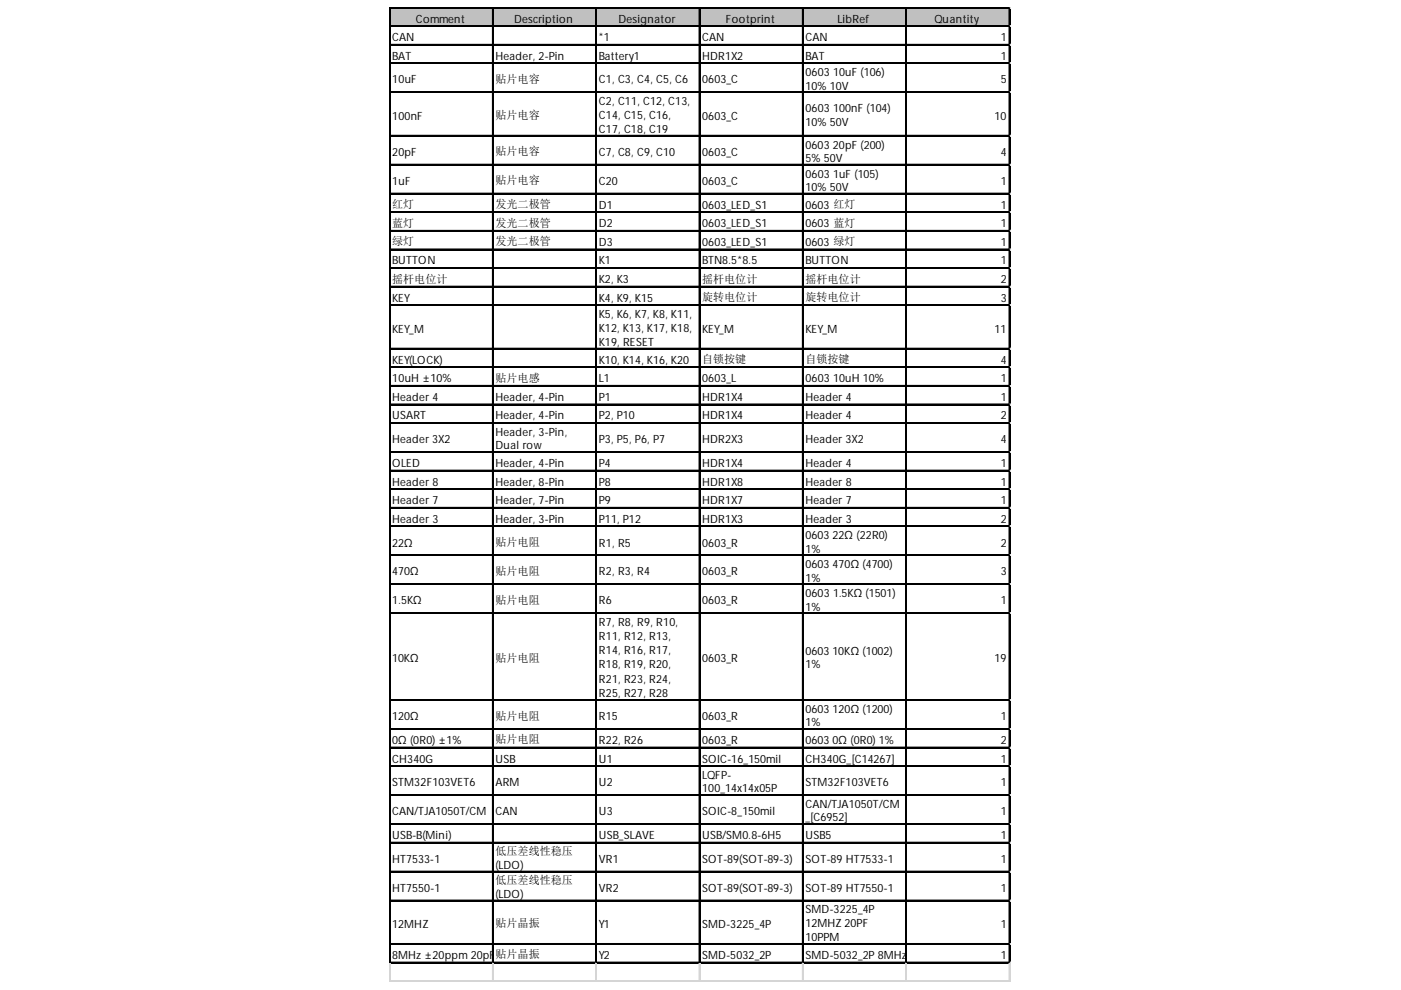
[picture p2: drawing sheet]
<svg xmlns="http://www.w3.org/2000/svg" width="297mm" height="210mm" viewBox="0 0 297 210" stroke-linecap="round" stroke-linejoin="round" font-family="sans-serif">
<defs><g id="words">
<g font-size="2.4">
<text x="88.2" y="4.8">Comment</text>
<text x="109" y="4.8">Description</text>
<text x="131.1" y="4.8">Designator</text>
<text x="153.9" y="4.8">Footprint</text>
<text x="177.6" y="4.8">LibRef</text>
<text x="198.2" y="4.8">Quantity</text>
<text x="83.2" y="8.7">CAN</text>
<text x="127" y="8.7">*1</text>
<text x="148.9" y="8.7">CAN</text>
<text x="170.8" y="8.7">CAN</text>
<text x="212.2" y="8.7">1</text>
<text x="83.2" y="12.7">BAT</text>
<text x="83.2" y="17.7">10uF</text>
<text x="105.1" y="12.7">Header, 2-Pin</text>
<text x="105.1" y="17.6">贴片电容</text>
<text x="127" y="12.7">Battery1</text>
<text x="127" y="17.7">C1, C3, C4, C5, C6</text>
<text x="148.9" y="12.7">HDR1X2</text>
<text x="148.9" y="17.7">0603_C</text>
<text x="170.8" y="12.7">BAT</text>
<text x="170.8" y="16.2">0603 10uF (106)</text>
<text x="212.2" y="12.7">1</text>
<text x="212.2" y="17.7">5</text>
<text x="127" y="22.3">C2, C11, C12, C13,</text>
<text x="170.8" y="19">10% 10V</text>
<text x="170.8" y="23.8">0603 100nF (104)</text>
<text x="83.2" y="25.4">100nF</text>
<text x="105.1" y="25.3">贴片电容</text>
<text x="127" y="25.2">C14, C15, C16,</text>
<text x="127" y="28.2">C17, C18, C19</text>
<text x="148.9" y="25.4">0603_C</text>
<text x="170.8" y="26.7">10% 50V</text>
<text x="210.9" y="25.4">10</text>
<text x="83.2" y="33">20pF</text>
<text x="105.1" y="33">贴片电容</text>
<text x="127" y="33">C7, C8, C9, C10</text>
<text x="148.9" y="33">0603_C</text>
<text x="170.8" y="31.5">0603 20pF (200)</text>
<text x="170.8" y="34.4">5% 50V</text>
<text x="212.2" y="33">4</text>
<text x="83.2" y="39.2">1uF</text>
<text x="105.1" y="39.1">贴片电容</text>
<text x="127" y="39.2">C20</text>
<text x="148.9" y="39.2">0603_C</text>
<text x="170.8" y="37.6">0603 1uF (105)</text>
<text x="170.8" y="40.5">10% 50V</text>
<text x="212.2" y="39.2">1</text>
<text x="83.2" y="44.1">红灯</text>
<text x="105.1" y="44.1">发光二极管</text>
<text x="127" y="44.2">D1</text>
<text x="148.9" y="44.2">0603_LED_S1</text>
<text x="170.8" y="44.2">0603 红灯</text>
<text x="212.2" y="44.2">1</text>
<text x="83.2" y="48.1">蓝灯</text>
<text x="83.2" y="52">绿灯</text>
<text x="105.1" y="48.1">发光二极管</text>
<text x="105.1" y="52">发光二极管</text>
<text x="127" y="48.2">D2</text>
<text x="127" y="52.1">D3</text>
<text x="148.9" y="48.2">0603_LED_S1</text>
<text x="148.9" y="52.1">0603_LED_S1</text>
<text x="170.8" y="48.2">0603 蓝灯</text>
<text x="170.8" y="52.1">0603 绿灯</text>
<text x="212.2" y="48.2">1</text>
<text x="212.2" y="52.1">1</text>
<text x="83.2" y="56.1">BUTTON</text>
<text x="83.2" y="59.9">摇杆电位计</text>
<text x="127" y="56.1">K1</text>
<text x="127" y="60">K2, K3</text>
<text x="148.9" y="56.1">BTN8.5*8.5</text>
<text x="148.9" y="59.9">摇杆电位计</text>
<text x="170.8" y="56.1">BUTTON</text>
<text x="170.8" y="59.9">摇杆电位计</text>
<text x="212.2" y="56.1">1</text>
<text x="212.2" y="60">2</text>
<text x="83.2" y="63.9">KEY</text>
<text x="127" y="63.9">K4, K9, K15</text>
<text x="148.9" y="63.8">旋转电位计</text>
<text x="170.8" y="63.8">旋转电位计</text>
<text x="212.2" y="63.9">3</text>
<text x="83.2" y="70.5">KEY_M</text>
<text x="127" y="67.4">K5, K6, K7, K8, K11,</text>
<text x="127" y="70.3">K12, K13, K17, K18,</text>
<text x="148.9" y="70.5">KEY_M</text>
<text x="170.8" y="70.5">KEY_M</text>
<text x="210.9" y="70.5">11</text>
<text x="83.2" y="77.1">KEY(LOCK)</text>
<text x="127" y="73.4">K19, RESET</text>
<text x="127" y="77.1">K10, K14, K16, K20</text>
<text x="148.9" y="77">自锁按键</text>
<text x="170.8" y="77">自锁按键</text>
<text x="212.2" y="77.1">4</text>
<text x="83.2" y="81">10uH ±10%</text>
<text x="105.1" y="80.9">贴片电感</text>
<text x="127" y="81">L1</text>
<text x="148.9" y="81">0603_L</text>
<text x="170.8" y="81">0603 10uH 10%</text>
<text x="212.2" y="81">1</text>
<text x="83.2" y="85">Header 4</text>
<text x="83.2" y="88.9">USART</text>
<text x="105.1" y="85">Header, 4-Pin</text>
<text x="105.1" y="88.9">Header, 4-Pin</text>
<text x="127" y="85">P1</text>
<text x="127" y="88.9">P2, P10</text>
<text x="148.9" y="85">HDR1X4</text>
<text x="148.9" y="88.9">HDR1X4</text>
<text x="170.8" y="85">Header 4</text>
<text x="170.8" y="88.9">Header 4</text>
<text x="212.2" y="85">1</text>
<text x="212.2" y="88.9">2</text>
<text x="83.2" y="94">Header 3X2</text>
<text x="105.1" y="92.4">Header, 3-Pin,</text>
<text x="105.1" y="95.3">Dual row</text>
<text x="127" y="94">P3, P5, P6, P7</text>
<text x="148.9" y="94">HDR2X3</text>
<text x="170.8" y="94">Header 3X2</text>
<text x="212.2" y="94">4</text>
<text x="83.2" y="99">OLED</text>
<text x="105.1" y="99">Header, 4-Pin</text>
<text x="127" y="99">P4</text>
<text x="148.9" y="99">HDR1X4</text>
<text x="170.8" y="99">Header 4</text>
<text x="212.2" y="99">1</text>
<text x="83.2" y="102.9">Header 8</text>
<text x="83.2" y="106.9">Header 7</text>
<text x="105.1" y="102.9">Header, 8-Pin</text>
<text x="105.1" y="106.9">Header, 7-Pin</text>
<text x="127" y="102.9">P8</text>
<text x="127" y="106.9">P9</text>
<text x="148.9" y="102.9">HDR1X8</text>
<text x="148.9" y="106.9">HDR1X7</text>
<text x="170.8" y="102.9">Header 8</text>
<text x="170.8" y="106.9">Header 7</text>
<text x="212.2" y="102.9">1</text>
<text x="212.2" y="106.9">1</text>
<text x="83.2" y="110.8">Header 3</text>
<text x="105.1" y="110.8">Header, 3-Pin</text>
<text x="127" y="110.8">P11, P12</text>
<text x="148.9" y="110.8">HDR1X3</text>
<text x="170.8" y="110.8">Header 3</text>
<text x="212.2" y="110.8">2</text>
<text x="83.2" y="115.9">22Ω</text>
<text x="105.1" y="115.8">贴片电阻</text>
<text x="127" y="115.9">R1, R5</text>
<text x="148.9" y="115.9">0603_R</text>
<text x="170.8" y="114.3">0603 22Ω (22R0)</text>
<text x="170.8" y="117.2">1%</text>
<text x="212.2" y="115.9">2</text>
<text x="83.2" y="122">470Ω</text>
<text x="105.1" y="121.9">贴片电阻</text>
<text x="127" y="122">R2, R3, R4</text>
<text x="148.9" y="122">0603_R</text>
<text x="170.8" y="120.5">0603 470Ω (4700)</text>
<text x="170.8" y="123.3">1%</text>
<text x="212.2" y="122">3</text>
<text x="83.2" y="128.1">1.5KΩ</text>
<text x="105.1" y="128.1">贴片电阻</text>
<text x="127" y="128.1">R6</text>
<text x="148.9" y="128.1">0603_R</text>
<text x="170.8" y="126.6">0603 1.5KΩ (1501)</text>
<text x="170.8" y="129.5">1%</text>
<text x="212.2" y="128.1">1</text>
<text x="127" y="132.7">R7, R8, R9, R10,</text>
<text x="127" y="135.6">R11, R12, R13,</text>
<text x="83.2" y="140.4">10KΩ</text>
<text x="105.1" y="140.3">贴片电阻</text>
<text x="127" y="138.7">R14, R16, R17,</text>
<text x="127" y="141.7">R18, R19, R20,</text>
<text x="148.9" y="140.4">0603_R</text>
<text x="170.8" y="138.9">0603 10KΩ (1002)</text>
<text x="170.8" y="141.7">1%</text>
<text x="210.9" y="140.4">19</text>
<text x="127" y="144.8">R21, R23, R24,</text>
<text x="127" y="147.9">R25, R27, R28</text>
<text x="83.2" y="152.7">120Ω</text>
<text x="105.1" y="152.6">贴片电阻</text>
<text x="127" y="152.7">R15</text>
<text x="148.9" y="152.7">0603_R</text>
<text x="170.8" y="151.2">0603 120Ω (1200)</text>
<text x="170.8" y="154">1%</text>
<text x="212.2" y="152.7">1</text>
<text x="83.2" y="157.7">0Ω (0R0) ±1%</text>
<text x="83.2" y="161.7">CH340G</text>
<text x="105.1" y="157.6">贴片电阻</text>
<text x="105.1" y="161.7">USB</text>
<text x="127" y="157.7">R22, R26</text>
<text x="127" y="161.7">U1</text>
<text x="148.9" y="157.7">0603_R</text>
<text x="148.9" y="161.7">SOIC-16_150mil</text>
<text x="170.8" y="157.7">0603 0Ω (0R0) 1%</text>
<text x="170.8" y="161.7">CH340G_[C14267]</text>
<text x="212.2" y="157.7">2</text>
<text x="212.2" y="161.7">1</text>
<text x="83.2" y="166.7">STM32F103VET6</text>
<text x="105.1" y="166.7">ARM</text>
<text x="127" y="166.7">U2</text>
<text x="148.9" y="165.2">LQFP-</text>
<text x="170.8" y="166.7">STM32F103VET6</text>
<text x="212.2" y="166.7">1</text>
<text x="83.2" y="172.8">CAN/TJA1050T/CM</text>
<text x="105.1" y="172.8">CAN</text>
<text x="127" y="172.8">U3</text>
<text x="148.9" y="168">100_14x14x05P</text>
<text x="148.9" y="172.8">SOIC-8_150mil</text>
<text x="170.8" y="171.3">CAN/TJA1050T/CM</text>
<text x="212.2" y="172.8">1</text>
<text x="83.2" y="177.9">USB-B(Mini)</text>
<text x="127" y="177.9">USB_SLAVE</text>
<text x="148.9" y="177.9">USB/SM0.8-6H5</text>
<text x="170.8" y="174.2">_[C6952]</text>
<text x="170.8" y="177.9">USB5</text>
<text x="212.2" y="177.9">1</text>
<text x="83.2" y="182.9">HT7533-1</text>
<text x="105.1" y="181.3">低压差线性稳压</text>
<text x="105.1" y="184.2">(LDO)</text>
<text x="127" y="182.9">VR1</text>
<text x="148.9" y="182.9">SOT-89(SOT-89-3)</text>
<text x="170.8" y="182.9">SOT-89 HT7533-1</text>
<text x="212.2" y="182.9">1</text>
<text x="83.2" y="189.1">HT7550-1</text>
<text x="105.1" y="187.4">低压差线性稳压</text>
<text x="105.1" y="190.4">(LDO)</text>
<text x="127" y="189.1">VR2</text>
<text x="148.9" y="189.1">SOT-89(SOT-89-3)</text>
<text x="170.8" y="189.1">SOT-89 HT7550-1</text>
<text x="212.2" y="189.1">1</text>
<text x="83.2" y="196.7">12MHZ</text>
<text x="105.1" y="196.6">贴片晶振</text>
<text x="127" y="196.7">Y1</text>
<text x="148.9" y="196.7">SMD-3225_4P</text>
<text x="170.8" y="193.7">SMD-3225_4P</text>
<text x="170.8" y="196.5">12MHZ 20PF</text>
<text x="212.2" y="196.7">1</text>
<text x="83.2" y="203.3">8MHz ±20ppm 20pF</text>
<text x="105.1" y="203.2">贴片晶振</text>
<text x="127" y="203.3">Y2</text>
<text x="148.9" y="203.3">SMD-5032_2P</text>
<text x="170.8" y="199.6">10PPM</text>
<text x="170.8" y="203.3">SMD-5032_2P 8MHz 20ppm 20pF</text>
<text x="212.2" y="203.3">1</text>
</g>
</g></defs>
<path d="M82.7 1.7h131.4v4h-131.4z" fill="#c0c0c0"/>
<g fill="none" stroke="#000" stroke-width=".22">
<path d="M82.5 1.5v202.7M82.6 1.5v202.7M82.7 1.5h131.4M82.7 1.6h131.4M82.7 5.5h131.4M82.7 5.6h131.4M82.7 9.4h131.4M82.7 9.5h131.4M82.7 13.3h131.4M82.7 13.5h131.4M82.7 19.5h131.4M82.7 19.6h131.4"/>
<path d="M104.4 1.7v202.5M104.5 1.7v202.5M126.3 1.7v202.5M126.4 1.7v202.5M148.2 1.7v202.5M148.3 1.7v202.5M170.1 1.7v202.5M170.2 1.7v202.5M192 1.7v202.5M192.1 1.7v202.5M213.9 1.7v202.5M214 1.7v202.5"/>
<path d="M82.7 28.7h131.4M82.7 28.8h131.4M82.7 34.8h131.4M82.7 34.9h131.4M82.7 41h131.4M82.7 41.1h131.4M82.7 44.9h131.4M82.7 45h131.4M82.7 48.8h131.4M82.7 49h131.4M82.7 52.8h131.4M82.7 52.9h131.4"/>
<path d="M82.7 56.7h131.4M82.7 56.8h131.4M82.7 60.7h131.4M82.7 60.8h131.4M82.7 64.6h131.4M82.7 64.7h131.4M82.7 73.8h131.4M82.7 73.9h131.4M82.7 77.8h131.4M82.7 77.9h131.4M82.7 81.7h131.4M82.7 81.8h131.4"/>
<path d="M82.7 85.7h131.4M82.7 85.8h131.4M82.7 89.6h131.4M82.7 89.7h131.4M82.7 95.7h131.4M82.7 95.9h131.4M82.7 99.7h131.4M82.7 99.8h131.4M82.7 103.6h131.4M82.7 103.7h131.4M82.7 107.6h131.4M82.7 107.7h131.4"/>
<path d="M82.7 111.5h131.4M82.7 111.6h131.4M82.7 117.7h131.4M82.7 117.8h131.4M82.7 123.8h131.4M82.7 123.9h131.4M82.7 129.9h131.4M82.7 130h131.4M82.7 148.3h131.4M82.7 148.4h131.4M82.7 154.5h131.4M82.7 154.6h131.4"/>
<path d="M82.7 158.4h131.4M82.7 158.5h131.4M82.7 162.4h131.4M82.7 162.5h131.4M82.7 168.5h131.4M82.7 168.6h131.4M82.7 174.6h131.4M82.7 174.7h131.4M82.7 178.6h131.4M82.7 178.7h131.4M82.7 184.7h131.4M82.7 184.8h131.4"/>
<path d="M82.7 190.8h131.4M82.7 191h131.4M82.7 200h131.4M82.7 200.2h131.4M82.7 204h131.4M82.7 204.1h131.4"/>
</g>
<g fill="none" stroke="#d4d4d4" stroke-width=".22">
<path d="M214.1 1.5h.1M82.5 204.2v4M82.6 204.2v4M104.4 204.2v4M104.5 204.2v4M126.3 204.2v4M126.4 204.2v4M148.2 204.2v4M148.3 204.2v4M170.1 204.2v4M170.2 204.2v4M192 204.2v4"/>
<path d="M192.1 204.2v4M213.9 204.2v4M214 204.2v4"/>
</g>
<path d="M214.1 1.5l.1 .2z" fill="#d4d4d4"/>
<path d="M214.1 5.5h.1" fill="none" stroke="#d4d4d4" stroke-width=".22"/>
<path d="M214.1 5.5l.1 .2z" fill="#d4d4d4"/>
<path d="M214.1 9.4h.1" fill="none" stroke="#d4d4d4" stroke-width=".22"/>
<path d="M214.1 9.4l.1 .2z" fill="#d4d4d4"/>
<path d="M214.1 13.3h.1" fill="none" stroke="#d4d4d4" stroke-width=".22"/>
<path d="M214.1 13.3l.1 .3z" fill="#d4d4d4"/>
<path d="M214.1 19.5h.1" fill="none" stroke="#d4d4d4" stroke-width=".22"/>
<path d="M214.1 19.5l.1 .2z" fill="#d4d4d4"/>
<path d="M214.1 28.7h.1" fill="none" stroke="#d4d4d4" stroke-width=".22"/>
<path d="M214.1 28.7l.1 .2z" fill="#d4d4d4"/>
<path d="M214.1 34.8h.1" fill="none" stroke="#d4d4d4" stroke-width=".22"/>
<path d="M214.1 34.8l.1 .2z" fill="#d4d4d4"/>
<path d="M214.1 41h.1" fill="none" stroke="#d4d4d4" stroke-width=".22"/>
<path d="M214.1 41l.1 .2z" fill="#d4d4d4"/>
<path d="M214.1 44.9h.1" fill="none" stroke="#d4d4d4" stroke-width=".22"/>
<path d="M214.1 44.9l.1 .2z" fill="#d4d4d4"/>
<path d="M214.1 48.8h.1" fill="none" stroke="#d4d4d4" stroke-width=".22"/>
<path d="M214.1 48.8l.1 .3z" fill="#d4d4d4"/>
<path d="M214.1 52.8h.1" fill="none" stroke="#d4d4d4" stroke-width=".22"/>
<path d="M214.1 52.8l.1 .2z" fill="#d4d4d4"/>
<path d="M214.1 56.7h.1" fill="none" stroke="#d4d4d4" stroke-width=".22"/>
<path d="M214.1 56.7l.1 .3z" fill="#d4d4d4"/>
<path d="M214.1 60.7h.1" fill="none" stroke="#d4d4d4" stroke-width=".22"/>
<path d="M214.1 60.7l.1 .2z" fill="#d4d4d4"/>
<path d="M214.1 64.6h.1" fill="none" stroke="#d4d4d4" stroke-width=".22"/>
<path d="M214.1 64.6l.1 .2z" fill="#d4d4d4"/>
<path d="M214.1 73.8h.1" fill="none" stroke="#d4d4d4" stroke-width=".22"/>
<path d="M214.1 73.8l.1 .2z" fill="#d4d4d4"/>
<path d="M214.1 77.8h.1" fill="none" stroke="#d4d4d4" stroke-width=".22"/>
<path d="M214.1 77.8l.1 .2z" fill="#d4d4d4"/>
<path d="M214.1 81.7h.1" fill="none" stroke="#d4d4d4" stroke-width=".22"/>
<path d="M214.1 81.7l.1 .2z" fill="#d4d4d4"/>
<path d="M214.1 85.7h.1" fill="none" stroke="#d4d4d4" stroke-width=".22"/>
<path d="M214.1 85.7l.1 .2z" fill="#d4d4d4"/>
<path d="M214.1 89.6h.1" fill="none" stroke="#d4d4d4" stroke-width=".22"/>
<path d="M214.1 89.6l.1 .2z" fill="#d4d4d4"/>
<path d="M214.1 95.7h.1" fill="none" stroke="#d4d4d4" stroke-width=".22"/>
<path d="M214.1 95.7l.1 .3z" fill="#d4d4d4"/>
<path d="M214.1 99.7h.1" fill="none" stroke="#d4d4d4" stroke-width=".22"/>
<path d="M214.1 99.7l.1 .2z" fill="#d4d4d4"/>
<path d="M214.1 103.6h.1" fill="none" stroke="#d4d4d4" stroke-width=".22"/>
<path d="M214.1 103.6l.1 .2z" fill="#d4d4d4"/>
<path d="M214.1 107.6h.1" fill="none" stroke="#d4d4d4" stroke-width=".22"/>
<path d="M214.1 107.6l.1 .2z" fill="#d4d4d4"/>
<path d="M214.1 111.5h.1" fill="none" stroke="#d4d4d4" stroke-width=".22"/>
<path d="M214.1 111.5l.1 .2z" fill="#d4d4d4"/>
<path d="M214.1 117.7h.1" fill="none" stroke="#d4d4d4" stroke-width=".22"/>
<path d="M214.1 117.7l.1 .2z" fill="#d4d4d4"/>
<path d="M214.1 123.8h.1" fill="none" stroke="#d4d4d4" stroke-width=".22"/>
<path d="M214.1 123.8l.1 .2z" fill="#d4d4d4"/>
<path d="M214.1 129.9h.1" fill="none" stroke="#d4d4d4" stroke-width=".22"/>
<path d="M214.1 129.9l.1 .2z" fill="#d4d4d4"/>
<path d="M214.1 148.3h.1" fill="none" stroke="#d4d4d4" stroke-width=".22"/>
<path d="M214.1 148.3l.1 .3z" fill="#d4d4d4"/>
<path d="M214.1 154.5h.1" fill="none" stroke="#d4d4d4" stroke-width=".22"/>
<path d="M214.1 154.5l.1 .2z" fill="#d4d4d4"/>
<path d="M214.1 158.4h.1" fill="none" stroke="#d4d4d4" stroke-width=".22"/>
<path d="M214.1 158.4l.1 .2z" fill="#d4d4d4"/>
<path d="M214.1 162.4h.1" fill="none" stroke="#d4d4d4" stroke-width=".22"/>
<path d="M214.1 162.4l.1 .2z" fill="#d4d4d4"/>
<path d="M214.1 168.5h.1" fill="none" stroke="#d4d4d4" stroke-width=".22"/>
<path d="M214.1 168.5l.1 .2z" fill="#d4d4d4"/>
<path d="M214.1 174.6h.1" fill="none" stroke="#d4d4d4" stroke-width=".22"/>
<path d="M214.1 174.6l.1 .2z" fill="#d4d4d4"/>
<path d="M214.1 178.6h.1" fill="none" stroke="#d4d4d4" stroke-width=".22"/>
<path d="M214.1 178.6l.1 .2z" fill="#d4d4d4"/>
<path d="M214.1 184.7h.1" fill="none" stroke="#d4d4d4" stroke-width=".22"/>
<path d="M214.1 184.7l.1 .2z" fill="#d4d4d4"/>
<path d="M214.1 190.8h.1" fill="none" stroke="#d4d4d4" stroke-width=".22"/>
<path d="M214.1 190.8l.1 .3z" fill="#d4d4d4"/>
<path d="M214.1 200h.1" fill="none" stroke="#d4d4d4" stroke-width=".22"/>
<path d="M214.1 200l.1 .3z" fill="#d4d4d4"/>
<path d="M214.1 204h.1" fill="none" stroke="#d4d4d4" stroke-width=".22"/>
<path d="M214.1 204l.1 .2z" fill="#d4d4d4"/>
<path d="M82.5 207.9h131.7M82.5 208h131.7" fill="none" stroke="#d4d4d4" stroke-width=".22"/>
<use href="#words"/>
</svg>
